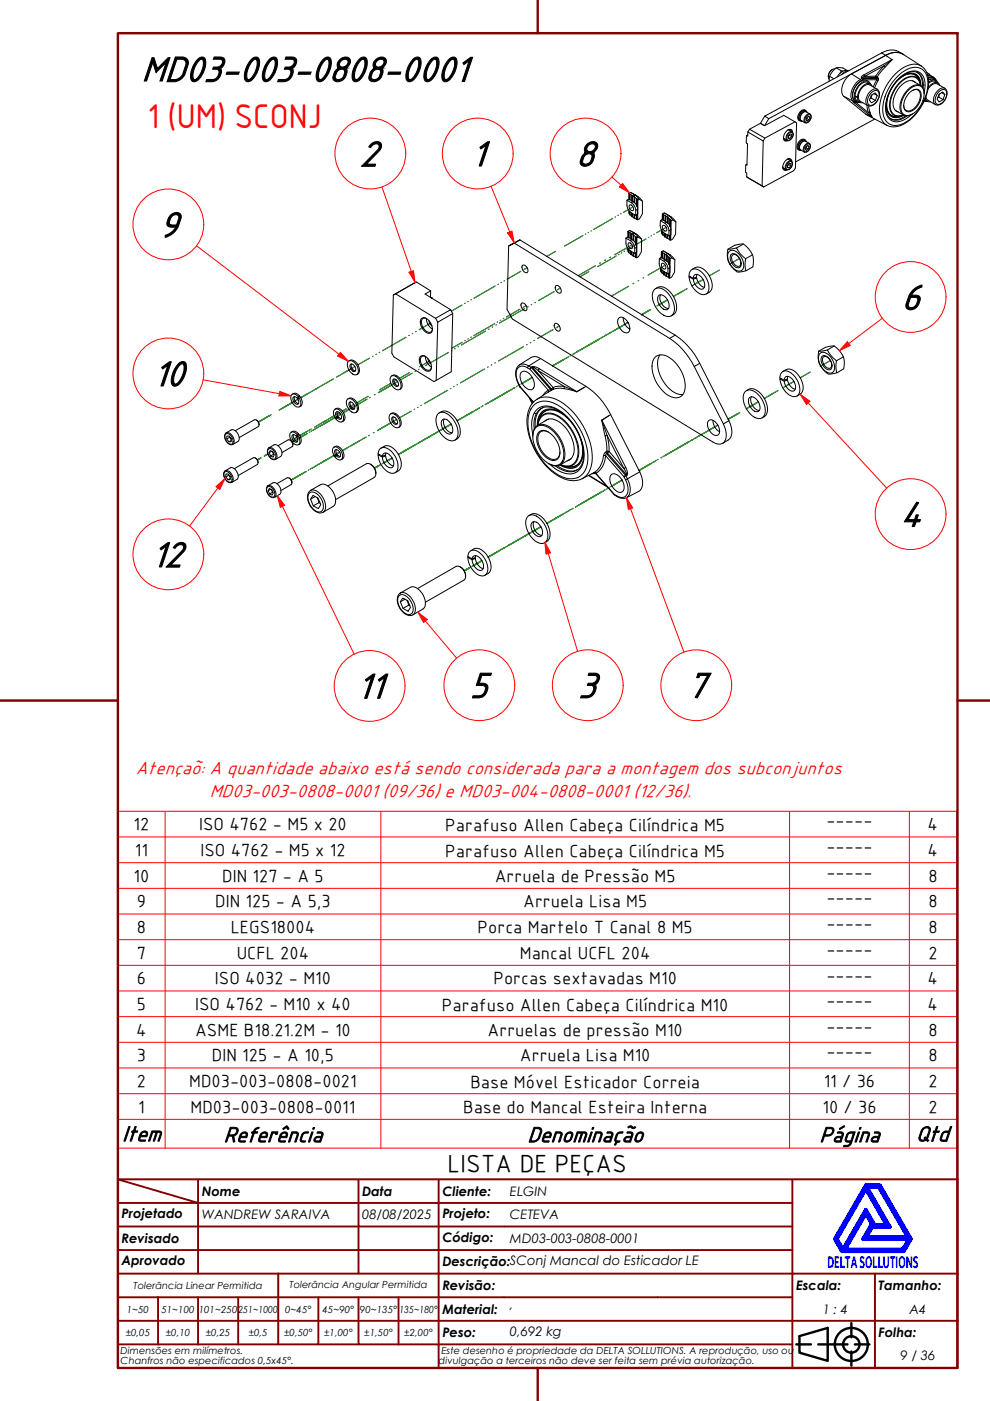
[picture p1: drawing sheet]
<svg xmlns="http://www.w3.org/2000/svg" width="210mm" height="297mm" viewBox="0 0 210 297" stroke-linecap="round" stroke-linejoin="round" font-family="sans-serif">
<defs><g id="words">
<g font-size="8.1">
<text x="30" y="17.2">MD03-003-0808-0001</text>
<text x="76.3" y="35.1">2</text>
<text x="99.9" y="35.1">1</text>
<text x="122.1" y="35.1">8</text>
<text x="33.8" y="50.2">9</text>
<text x="191.2" y="65.6">6</text>
<text x="32.4" y="81.8">10</text>
<text x="190.9" y="111.6">4</text>
<text x="32.1" y="120.1">12</text>
<text x="75.6" y="148">11</text>
<text x="99.5" y="147.9">5</text>
<text x="122.5" y="147.9">3</text>
<text x="145.7" y="147.9">7</text>
</g>
<text font-size="7" fill="#f00" x="31.3" y="27.1">1 (UM) SCONJ</text>
<text font-size="5.4" x="94.9" y="248.5">LISTA DE PEÇAS</text>
<g font-size="4.9">
<text x="25.9" y="241.9">Item</text>
<text x="47.4" y="242.1">Referência</text>
<text x="111.8" y="242.1">Denominação</text>
<text x="173.8" y="242.1">Página</text>
<text x="194.2" y="241.9">Qtd</text>
</g>
<g font-size="4.1" fill="#f00">
<text x="28.8" y="164">Atençaõ: A quantidade abaixo está sendo considerada para a montagem dos subconjuntos</text>
<text x="44.5" y="169">MD03-003-0808-0001 (09/36) e MD03-004-0808-0001 (12/36).</text>
</g>
<g font-size="3.9">
<text x="28.3" y="176">12</text>
<text x="42.2" y="176">ISO 4762 - M5 x 20</text>
<text x="94.4" y="176.2">Parafuso Allen Cabeça Cilíndrica M5</text>
<text x="175.2" y="175.2">-----</text>
<text x="196.7" y="176">4</text>
<text x="28.6" y="181.5">11</text>
<text x="42.5" y="181.5">ISO 4762 - M5 x 12</text>
<text x="94.4" y="181.6">Parafuso Allen Cabeça Cilíndrica M5</text>
<text x="175.2" y="180.7">-----</text>
<text x="196.7" y="181.5">4</text>
<text x="28.3" y="186.9">10</text>
<text x="47.1" y="186.9">DIN 127 - A 5</text>
<text x="104.9" y="187.1">Arruela de Pressão M5</text>
<text x="175.2" y="186.1">-----</text>
<text x="175.2" y="191.5">-----</text>
<text x="196.8" y="186.9">8</text>
<text x="29" y="192.3">9</text>
<text x="29" y="197.8">8</text>
<text x="45.6" y="192.3">DIN 125 - A 5,3</text>
<text x="48.9" y="197.8">LEGS18004</text>
<text x="101.3" y="197.8">Porca Martelo T Canal 8 M5</text>
<text x="110.9" y="192.3">Arruela Lisa M5</text>
<text x="175.2" y="197">-----</text>
<text x="196.8" y="192.3">8</text>
<text x="196.8" y="197.8">8</text>
<text x="29" y="203.2">7</text>
<text x="50.2" y="203.2">UCFL 204</text>
<text x="110.2" y="203.2">Mancal UCFL 204</text>
<text x="175.2" y="202.4">-----</text>
<text x="196.8" y="203.2">2</text>
<text x="29" y="208.7">6</text>
<text x="45.6" y="208.7">ISO 4032 - M10</text>
<text x="104.6" y="208.7">Porcas sextavadas M10</text>
<text x="175.2" y="207.9">-----</text>
<text x="196.7" y="208.7">4</text>
<text x="29" y="214.1">5</text>
<text x="41.4" y="214.1">ISO 4762 - M10 x 40</text>
<text x="93.7" y="214.3">Parafuso Allen Cabeça Cilíndrica M10</text>
<text x="175.2" y="213.3">-----</text>
<text x="196.7" y="214.1">4</text>
<text x="28.9" y="219.6">4</text>
<text x="41.4" y="219.6">ASME B18.21.2M - 10</text>
<text x="103.4" y="219.7">Arruelas de pressão M10</text>
<text x="175.2" y="218.8">-----</text>
<text x="196.8" y="219.6">8</text>
<text x="29" y="225">3</text>
<text x="44.9" y="225">DIN 125 - A 10,5</text>
<text x="110.2" y="225">Arruela Lisa M10</text>
<text x="175.2" y="224.2">-----</text>
<text x="196.8" y="225">8</text>
<text x="29" y="230.4">2</text>
<text x="40.1" y="230.4">MD03-003-0808-0021</text>
<text x="99.7" y="230.6">Base Móvel Esticador Correia</text>
<text x="174.6" y="230.5">11 / 36</text>
<text x="196.8" y="230.4">2</text>
<text x="29.3" y="235.9">1</text>
<text x="40.4" y="235.9">MD03-003-0808-0011</text>
<text x="98.2" y="235.9">Base do Mancal Esteira Interna</text>
<text x="174.4" y="235.9">10 / 36</text>
<text x="196.8" y="235.9">2</text>
</g>
<text font-size="3.9" fill="#00f" x="175.4" y="268.8">DELTASOLLUTIONS</text>
<g font-size="2.8">
<text x="42.8" y="253.5">Nome</text>
<text x="76.8" y="253.5">Data</text>
<text x="93.8" y="253.6">Cliente:</text>
<text x="108.1" y="253.5">ELGIN</text>
<text x="25.8" y="263.6">Revisado</text>
<text x="25.8" y="258.3">Projetado</text>
<text x="42.8" y="258.5">WANDREW SARAIVA</text>
<text x="76.8" y="258.4">08/08/2025</text>
<text x="93.8" y="263.4">Código:</text>
<text x="93.8" y="258.3">Projeto:</text>
<text x="108.1" y="263.5">MD03-003-0808-0001</text>
<text x="108.1" y="258.5">CETEVA</text>
<text x="25.8" y="268.3">Aprovado</text>
<text x="93.8" y="268.3">Descrição:SConj Mancal do Esticador LE</text>
<text x="93.8" y="273.6">Revisão:</text>
<text x="168.8" y="273.5">Escala:</text>
<text x="186.3" y="273.5">Tamanho:</text>
<text x="93.8" y="278.6">Material:</text>
<text x="108.1" y="277.6">,</text>
<text x="174.4" y="278.5">1 : 4</text>
<text x="192.8" y="278.6">A4</text>
<text x="93.8" y="283.5">Peso:</text>
<text x="108.1" y="283.3">0,692 kg</text>
<text x="186.3" y="283.5">Folha:</text>
<text x="190.9" y="288.4">9 / 36</text>
</g>
<g font-size="2.1">
<text x="28.3" y="273.3">Tolerância Linear Permitida</text>
<text x="61.4" y="273.1">Tolerância Angular Permitida</text>
<text x="26.9" y="278.3">1~50</text>
<text x="34.2" y="278.3">51~100</text>
<text x="42.1" y="278.3">101~250</text>
<text x="50.5" y="278.3">251~1000</text>
<text x="60.5" y="278.3">0~45°</text>
<text x="68.4" y="278.3">45~90°</text>
<text x="76.3" y="278.3">90~135°</text>
<text x="84.7" y="278.3">135~180°</text>
<text x="25.6" y="287.1">Dimensões em milímetros.</text>
<text x="26.6" y="283.2">±0,05</text>
<text x="35.2" y="283.2">±0,10</text>
<text x="43.6" y="283.2">±0,25</text>
<text x="52.7" y="283.2">±0,5</text>
<text x="60.2" y="283.2">±0,50°</text>
<text x="68.7" y="283.2">±1,00°</text>
<text x="77.2" y="283.2">±1,50°</text>
<text x="85.7" y="283.2">±2,00°</text>
<text x="93.6" y="287.1">Este desenho é propriedade da DELTA SOLLUTIONS. A reprodução, uso ou</text>
<text x="25.6" y="289.2">Chanfros não especificados 0,5x45°.</text>
<text x="93" y="289.2">divulgação a terceiros não deve ser feita sem prévia autorização.</text>
</g>
</g></defs>
<!-- layer: Visible (ABNT) -->
<g fill="none" stroke="#000" stroke-width=".21">
<path d="M175.9 16.2l.9 .5M176.5 14.7l-.6 .5-.3 1M177 14.6a1.55 1.55 0 0 0-1.2 2.2M177.3 14.4l1.1 .6 .4 .1M178.4 15l-.3 .5M179.7 15a2.76 2.76 0 0 0-2.1-.7 3 3 0 0 0-1.8 2.9M179.7 15a2.05 2.05 0 0 0-2.2 1.3M180 15l-1 .3-.6 .5M182.4 16.9l-1.9-1.2a3.9 3.9 0 0 0-1.8 4.5l.2 .2M182.4 16.9a3.7 3.7 0 0 0-1.7 4.3l.2 .2M182.4 16.9l.2 .3M182.6 17.2l.4-.3h2.9l-.8 1.5"/>
<path d="M182.6 17.2a3.4 3.4 0 0 0-1.6 3.9l.2 .2M182.6 16.5l.2 .1-.4 .3M182.7 16.5l3.2 .1zM182.8 16.6l.2 .3zM183.2 15.9l-.5 .4-.1 .2M183.2 15.9l.1 .3-.7 .3M184.1 17.3a1.76 1.76 0 0 0-2.6 .8 2.74 2.74 0 0 0-.4 3.1l.5 .4M184.3 19.6a1.12 1.12 0 0 1 1.1-.8 1.12 1.12 0 0 1 1.1 .8 2.54 2.54 0 0 1-2.2 2.9 1.4 1.4 0 0 1-.4-2.2zM184.5 17.8a1.65 1.65 0 0 0-2.5 .6l-.6 1.2-.1 .7 .5 .2 .2-.1M184.6 17.8a1.09 1.09 0 0 0-1.9-.3 3.5 3.5 0 0 0-1.4 3.8 .95 .95 0 0 0 1 .4 1.3 1.3 0 0 1-1-1.2M184.7 19.7l.3-.2a.82 .82 0 0 1 1-.3 .82 .82 0 0 1 .4 1 2.23 2.23 0 0 1-2 2.1 1.52 1.52 0 0 1 0-2.3zM184.9 18.3a1.12 1.12 0 0 0-1-.6 1.12 1.12 0 0 0-1 .6l-.8 1-.3 1.2"/>
<path d="M185.3 19.9l.7 .3M185.7 16.2l.1 .3M185.9 16.6h.1M186 18.9l-1.6-.9a2.22 2.22 0 0 0-2.4 2.1v.7l.2 .5 1.8 1.1M186.1 16.4l-.3 .1M186.2 17.1l.1-.4-.2-.3-.2 .2v.3l.3 .2-.8 1.5M186.9 11.2l-24.8 13.4 .9 .6-.9 1.5-.9-.6 .9-1.5M186.9 11.2a3.7 3.7 0 0 1 4.5 .3M186.9 11.2l.9 .5M187.5 13.9l-1.8 2.3M187.5 13.9l-4.2 2.3h2.4M187.7 14.2l-1.7 2.1-.3-.1"/>
<path d="M187.8 11.7l.6-.2a3.2 3.2 0 0 1 3.1 0l3.8 2.5M187.8 11.7l1.3 .9-5.9 3.3M187.8 11.7l-24.8 13.5M189.1 12.6v.1M189.1 12.6l-1.6 1.3M189.1 12.7l-1.4 1.5-.2-.3M190.4 16.9a3.2 3.2 0 0 1 4.1-1 2.69 2.69 0 0 1 .8 2.3M190.7 15.8a4.2 4.2 0 0 1 4.7-1.2 4 4 0 0 1 1.2 4.3 10.2 10.2 0 0 1-5.7 7.5 2.67 2.67 0 0 1-3.7-2.4 10.2 10.2 0 0 1 3.5-8.2zM190.8 16.5a2.57 2.57 0 0 1 3.7-.2l.4 .6M191.7 11.6a3.5 3.5 0 0 0-3.9 .1M192.4 19.4a2.37 2.37 0 0 1 2.9-1 3.1 3.1 0 0 1-.1 3.9 3.7 3.7 0 0 1-3 2.2 1.85 1.85 0 0 1-1.1-2.6l.6-1.6zM192.7 19.8a1.54 1.54 0 0 1 2.4-.4 3.4 3.4 0 0 1-2.7 4.3 1.46 1.46 0 0 1-.7-2.1l.4-.9z"/>
<path d="M193.4 19.2a1.07 1.07 0 0 1 1.3-.1 1.07 1.07 0 0 1 .5 1.2 3.6 3.6 0 0 1-2.5 3.2 1.07 1.07 0 0 1-1.1-1.2M193.5 17.1l1.7 1-.2-.8M194.1 17.5a2.09 2.09 0 0 0-2.9 .5 4.9 4.9 0 0 0-1.6 5.1l.8 .6M194.1 15.7l.8 .9 .3 1.3M194.4 15.3a3 3 0 0 1 1.2 3.2M194.9 16.9a2.1 2.1 0 0 0-3.4-.7 7.5 7.5 0 0 0-3.4 7 1.9 1.9 0 0 0 2.2 1.5M194.9 16.9l.1 .4M195 17.3a1.85 1.85 0 0 0-2.8-.8 6.7 6.7 0 0 0-3.4 7 1.68 1.68 0 0 0 2 1.1M195.2 18.1a1.96 1.96 0 0 0-1.3-1.8 1.96 1.96 0 0 0-2.1 .5 6.8 6.8 0 0 0-3 6.3 1.78 1.78 0 0 0 2.7 1.3M195.3 14a3.9 3.9 0 0 0-4.2 .6 11.2 11.2 0 0 0-4.6 9.3 3.4 3.4 0 0 0 1.6 2.7M195.3 14a5.2 5.2 0 0 1 1.2 6 10.2 10.2 0 0 1-6.1 6.8l-1 .1-1.3-.3M195.7 18.7a2.78 2.78 0 0 0-1.8-3.5 6.4 6.4 0 0 0-5.2 4 5.8 5.8 0 0 0-.3 5.5 2.5 2.5 0 0 0 3.5 .2l.4-.3"/>
<path d="M195.8 18h.1M195.9 19.9a1.6 1.6 0 0 0-.7-1.8 1.6 1.6 0 0 0-1.9 .3 5 5 0 0 0-2.2 5.4 1.61 1.61 0 0 0 2.4 .4M195.9 19.6a3.7 3.7 0 0 0-1.1-4.3 4 4 0 0 0-4.4 1.5 8.2 8.2 0 0 0-2.4 7.5 2.42 2.42 0 0 0 3.7 1.1l1.5-1.1M196.4 15.3l.6 .4M196.6 15.7l.4 .3h-.3M196.8 16.3l1.1 .1h-1.1M196.9 17a1.31 1.31 0 0 1 1.6 .1M196.9 17.4a1.17 1.17 0 0 1 2 .2 1.38 1.38 0 0 0-2 0M197 15.7v.3l.8 .3M197 15.7l.8 .6M197.8 16.3l.2 .1M197.9 16.4l.1 .3v-.3"/>
<path d="M197.9 16.4h.1M198 16.4l.2 .2M198.2 16.6v.3l-.2-.2h-1.2M198.2 16.6l.4 .6M199 19.1a1.04 1.04 0 0 1 1.3-.4 1.04 1.04 0 0 1 .5 1.4 2.4 2.4 0 0 1-2.2 2.2 1.42 1.42 0 0 1-.4-2.2zM199 19.5l.3-.3a.82 .82 0 0 1 1.1-.2 .82 .82 0 0 1 .3 1.1 2.23 2.23 0 0 1-2 2 1.59 1.59 0 0 1 .1-2.3zM199.2 19.9l-.1 .7M199.3 18.1a1.03 1.03 0 0 0-.9-.7 1.03 1.03 0 0 0-1 .5l-.6 .7M199.6 19.6l.7 .5M200.3 18.7l-1.6-.9a1.65 1.65 0 0 0-2 1.1M158.2 34.9l-.1 1.5 .2 .3v.8M158.3 37.5l3.6 2.1"/>
<path d="M158.3 37.5l3.3 1.9M158.4 34.8l-.2 .1M158.5 28.6l-.2 .2-.1 1.4 .3 .3-.1 4.5-.2-.1M158.6 28l3.2 1.9M158.6 28l-.1 .8-.2-.1M161.6 39.4l.3 .2M161.8 29.9l-.2 9.5M162.2 29.3l-.4 .6M166 35.4a.52 .52 0 0 0 .6 .5M166 35.6l.7 .4M166 35.6l.1 .1M166.1 29.2a.5 .5 0 0 0 .7 .5"/>
<path d="M166.1 29.3l.8 .5M166.2 29.4h.1M166.9 33.8l.2-.1a.48 .48 0 0 1 .6 .4M167 34.4a.62 .62 0 0 1 .9-.1 .62 .62 0 0 1 0 .9 .87 .87 0 0 1-1.3 .6l-.1-.6zM167 35.4l.3 .2M167 27.6l.3-.1a.45 .45 0 0 1 .6 .4M167 33.7l.8 .4M167.1 29.2l.4 .2M167.1 28.2a.59 .59 0 0 1 .9-.2 .59 .59 0 0 1 .1 .8 .99 .99 0 0 1-1.4 .8v-.7zM167.1 34.5a.46 .46 0 0 1 .5-.2 .46 .46 0 0 1 .4 .2 1.08 1.08 0 0 1-1.2 1.4l-.1-.7zM167.1 33.7l.1 .1M167.2 27.5l.7 .4"/>
<path d="M167.2 34.8l.5 .3M167.2 34.9l-.2 .3M167.3 28.3l.6-.2a1.06 1.06 0 0 1-.8 1.6l-.3-.4 .1-.6zM167.3 27.5v.1M167.3 34.6l.4 .1v.4l-.4 .5-.3-.1v-.4zM167.4 28.6l.4 .3M167.4 28.7l-.3 .2M167.5 28.4l.3 .1v.4l-.3 .5-.4-.1v-.4zM167.9 34.3v-.3a.66 .66 0 0 0-.6-.4 .66 .66 0 0 0-.6 .4 1.54 1.54 0 0 0-.5 2.1l.7-.1M168.1 28.1a.66 .66 0 0 0-.5-.7 .66 .66 0 0 0-.8 .3 1.62 1.62 0 0 0-.4 2.2l.6-.1M168.6 25.8l-6.4 3.5-3.3-1.9-.3 .6M168.6 25.8l-2.4-1.3-4.1 2.2-.9-.6-2.3 1.3"/>
<path d="M168.6 25.8l.3 .3-.2 9.5-.4 .6-6.4 3.4M169.8 31.9h.1M169.8 31.8h.1M169.9 25.6h.1M169.9 25.6v.1M170 25.7h.1M170.7 29.6a1.35 1.35 0 0 0-1.7 1.8l.4 .4M170.8 30.7a.62 .62 0 0 1 .9-.2 .62 .62 0 0 1 0 1 .89 .89 0 0 1-1.3 .6l-.1-.7zM170.8 23.4a1.11 1.11 0 0 0-1.6 .9v.9l.4 .4M170.8 29.9a1.12 1.12 0 0 0-1.5 .9l-.1 .6 .5 .4M170.9 29.9a.72 .72 0 0 0-1.3 .2l-.4 .9a.61 .61 0 0 0 .5 .9M170.9 31.1l.4-.3 .2 .3-.1 .5-.4 .3-.3-.3z"/>
<path d="M170.9 31.4l.5 .2M170.9 31.4h-.1M170.9 24.4a.59 .59 0 0 1 .9-.2 .59 .59 0 0 1 .1 .9 .99 .99 0 0 1-1.4 .8v-.7zM170.9 30.7a.46 .46 0 0 1 .5-.2 .46 .46 0 0 1 .4 .3 1.2 1.2 0 0 1-1.1 1.4l-.2-.3v-.4zM171 31.1l-.1 .3M171 23.7a1.07 1.07 0 0 0-1.6 .9v.6l.4 .4M171 23.7a.71 .71 0 0 0-.7-.3 .71 .71 0 0 0-.5 .5l-.5 .9a.61 .61 0 0 0 .6 .9M171 30.1a.66 .66 0 0 0-1.1 .2l-.4 .8a.62 .62 0 0 0 .3 .8v-.1M171 24.9l.5-.3 .2 .3-.2 .5-.4 .3-.2-.3zM171.1 25.2l.4 .2M171.1 25.2h-.2M171.1 24.5l.6-.2a1.08 1.08 0 0 1-.8 1.7 .94 .94 0 0 1 .2-1.5z"/>
<path d="M171.2 24.8l-.1 .4M171.2 23.8a.67 .67 0 0 0-1.2 .3l-.4 .8a.58 .58 0 0 0 .3 .8M171.2 30.9l.3 .2M171.4 24.7l.3 .2M171.6 30.4l-.8-.5a1.23 1.23 0 0 0-1.1 1.9l.8 .4M171.7 24.2l-.8-.5a1.23 1.23 0 0 0-1 1.9l.8 .4M178.9 20.4l4.7 3.8M178.9 20.4l2 1M180.9 21.4l.2 .2h-.1M180.9 21.6h.2M181 21.6l-.2-.1 .3 .3M181 21.6h.1"/>
<path d="M181.1 21.6l.3-.1-.2 .2M181.1 21.6h.1M181.1 21.6l.1 .1M181.1 21.8l3.9 3.1-1.4-.7M181.2 21.3l-.3 .1M181.2 21.3l.3 .2M181.4 21.7h.1M181.4 21.7l-.3 .1M181.4 21.7l2.7 2.2-.3-1.6M181.4 20.4l-.1 .1 .5 .2 .2-.1M181.8 21.7h-.6M181.8 20.7a.93 .93 0 0 0 1.1 1.1"/>
<path d="M181.9 21.7h-.5M183.6 24.2l4.5 2.4M184.2 22.5l.2 1.3-.3 .1 .9 1-.6-1.1M184.5 20.9l.2-.1 .9 .5M184.7 20.2l.8-.5 .5 .5-.4 1.1-.8 .5-.5-.5zM184.9 20.1l-.2 .7M185 24.9h.1M185.5 25.2l-16.8 9.1M188 21.4a2.56 2.56 0 0 0 1.6 3.3h.7M188.1 20.8a3.5 3.5 0 0 0 .8 3.9 2.56 2.56 0 0 0 2.7-.3M188.2 20.5h.1M188.7 25.1h.1"/>
<path d="M189.8 23.4l1.8 1-.8 .2M190.8 24.6l-.5 .1M191.4 24.5l-1.3 .4-1.1-.2M192 24.6l-.5 .3a2.85 2.85 0 0 1-2.8 .2M195.9 21.5h.2M196 21.4l.6 .1M196.1 21.2l.5 .3M196.2 20.9a.85 .85 0 0 0 1.1 .7M196.3 20.5l.3 .6 1.7 1.1M198.8 20.7l.3-.1 .8 .5M199.1 20l.8-.5 .4 .6-.4 1-.8 .5-.4-.5zM88.3 59.8l3 1.9"/>
<path d="M107.8 52.2l-.3 13.4 1.1 2 42.6 26.2a1.66 1.66 0 0 0 1.9 .2 1.66 1.66 0 0 0 .9-1.7l-.2-1.2-.4-1.2M109.1 51.5l32.9 20.2M110.2 50.9l-2.4 1.3 2.4-1.3 33 20.2M110.8 56.2a1 1 0 0 1 1 .6 1 1 0 0 1-.1 1 1.1 1.1 0 0 1-.9-1.6zM132.7 50.5a2.64 2.64 0 0 0 1.9 3.2l.4-.2v-3.1v4.3M132.9 42.4a2.64 2.64 0 0 0 1.9 3.3l.4-.3v-3v4.2M133.1 52.7l.1 .7M133.1 49.1l.4-.2 1 .5-.5 .2M133.2 49.2v1.2l.6 .2M133.2 50.3l-.5 .2M133.2 52.8v.7l.2 .1M133.3 51.5a.76 .76 0 0 1 .7 .4 .76 .76 0 0 1-.1 .8l-.6-.3-.1-.5z"/>
<path d="M133.3 49.2v1.2M133.3 52.9v.7M133.3 44.6l.2 .8M133.3 41l.4-.2 1 .5-.4 .3M133.4 53.6l.3 .3M133.4 53v.6M133.4 49.2l-.3-.1v1.2M133.5 41.2v1.1l.5 .3M133.5 42.3l-.6 .1M133.5 41.1l-.2-.1v1.2M133.5 44.8v.7h.1M133.5 41.1l.1 .1"/>
<path d="M133.5 43.5a.75 .75 0 0 1 .7 .4 .75 .75 0 0 1-.1 .8l-.5-.3-.2-.6zM133.5 48.9l1.6 .8-.6-.3 .8 .9M133.5 41.2v1.2M133.5 44.8v.7M133.6 45.5l.3 .4M133.6 44.9v.6M133.6 51l.8 .9 .2 .7M133.7 40.8l1.6 .9-.6-.4 .8 .9M133.7 53.2v.8h.2M133.8 49.5v1.2l.2 .1-.4 .2-.9-.5M133.8 49.5v1.2M133.8 53.2v.8"/>
<path d="M133.9 43l.7 .9 .2 .7M133.9 49.5l-.5-.3v1.2M133.9 53.3v.7l.3 .2M133.9 45.2v.7l.2 .1M134 41.5v1.1l.3 .1-.4 .3-1-.6M134 41.5v1.1M134 45.2v.7M134 49.6l-.1-.1v1.2M134 49.6l.7 .6 .1 1.5M134 50.8l.2 .1M134.1 41.5l-.5-.3v1.2M134.1 45.3v.7l.4 .2"/>
<path d="M134.2 53.5v.8h.2M134.2 49.8l.1 1.2M134.3 41.6l-.2-.1v1.1M134.3 41.6l.6 .5 .1 1.6M134.3 42.7l.2 .2M134.3 49.8l.1 1.2v-1.2M134.4 53.6v.7l.3 .2M134.4 51l.3 .5M134.5 46.2l.1 .1M134.5 45.5v.8M134.6 45.6v.7l.3 .2M134.6 41.8l-.1 1.2"/>
<path d="M134.6 43l.3 .5M134.7 50.2l.4-.1 .2 .2-.3 .1-.1-.1v1.5M134.7 53.6l.1 1M134.8 50.3l.1 1.5M134.9 53.6v1l-.1-1M134.9 51.8l.1 .6-.4 .2v1.1M134.9 42.2l.5-.1 .1 .1-.3 .2M134.9 45.6v.9M134.9 46.5h.1M135 42.2l.1 1.6M135.1 45.5v1l-.1-.9M135.1 43.8l.1 .6-.4 .2v1.1"/>
<path d="M135.1 49.7l.9 1M135.1 42.3h.1M135.2 42.4l-.1-.1v1.5M135.3 41.7l.9 1M135.3 50.3l.7 .4v2.7l-.6 1-.4 .3-.1-.1M135.3 50.3l-.3 .1M135.5 42.2l.7 .5v2.6l-.6 1.1-.4 .2-.1-.1M135.5 42.2l-.3 .2M139.8 54.8a2.66 2.66 0 0 0 1.8 3.3l.4-.3v-1M139.8 54.8l.4-.2 .9 .5-.4 .3zM140 46.8a2.63 2.63 0 0 0 1.8 3.2l.4-.2v-1.1M140 46.8l.4-.3 1 .6-.5 .2z"/>
<path d="M140.1 56.9v.7v-.6M140.1 57.6l.2 .1v-.6v.7M140.2 53.4v1.2M140.3 57.7v.1M140.3 55.9a.76 .76 0 0 1 .7 .3 .76 .76 0 0 1 .1 .8 .81 .81 0 0 1-.8-1.1zM140.3 57.2l.1 .7M140.3 48.9v.6zM140.3 49.5l.2 .2v-.6v.6M140.4 53.5l-.2-.1 .4-.2 1 .5-.4 .3M140.4 53.5v.1M140.4 57.9l.5 .4M140.4 57.3v.6"/>
<path d="M140.4 45.4v1.1M140.5 49.7v.1M140.5 54.7v-1.1l.4 .2-.1 1.1M140.5 53.6l-.1 1.1v-1.2l-.1 1.1M140.5 47.8a.76 .76 0 0 1 .7 .4 .76 .76 0 0 1 .1 .8 .81 .81 0 0 1-.8-1.2zM140.5 49.1l.1 .7M140.5 46.6l.1-1.1-.1 1.2M140.6 45.5l-.2-.1 .4-.3 1 .6-.4 .2M140.6 45.5h.1M140.6 49.8l.5 .4M140.6 53.2l1.6 .9-.6-.4 .8 1M140.6 49.2v.6"/>
<path d="M140.7 46.7v-1.2l.4 .2-.1 1.2M140.7 45.5l-.1 1.2M140.7 58.2l.1-.7-.1 .8M140.7 55.4l.8 .9 .1 .7M140.8 57.6v.7M140.8 45.1l1.6 1-.6-.4 .8 .9M140.8 55l.1-1.1v1.1M140.9 53.8l.1 .1M140.9 57.6v.7l.3 .2v-.7v.8M140.9 50.2l.1-.7-.1 .7M140.9 47.3l.8 .9 .1 .7M141 49.5v.7"/>
<path d="M141.1 45.7l.1 .1M141.1 45.8l-.1 1.2M141.1 49.6v.6l.3 .3 .1-.7-.1 .7M141.1 45.8v1.2M141.2 54l-.2-.1-.1 1.1M141.2 54l.2 .1-.1 1.2-.2-.2M141.2 58.5l.2 .1M141.3 57.9v.7M141.3 55.3l.1-1.1 .1 1.2M141.3 55.3l.1 .1M141.4 54.1l.4 .4M141.4 45.9l-.2-.1v1.2"/>
<path d="M141.4 45.9l.2 .2-.1 1.1-.1-.1M141.4 57.9v.7l.3 .2 .1-.8-.1 .9 .1-.9M141.4 50.5l.2 .1M141.5 55.4l.3 .5M141.5 54.2v1.2M141.5 49.8v.8M141.5 47.3h.1M141.6 46.1l.4 .4M141.6 46.1l-.1 1.1M141.6 49.9v.7l.3 .2 .1-.9-.1 .9 .1-.9M141.6 46.2v1.1M141.6 47.3l.4 .5"/>
<path d="M141.7 46.2l-.1 1.1M141.7 58.8l.2 .1M141.8 56v.1M141.8 54.5l.2 .2M141.8 54.6v1.3M141.8 54.5v1.4M141.9 54.7v1.5M141.9 56.2l.1-1.5 .1 .1-.1 4.2-.1-.1v-1M141.9 56.2l.1 .6M141.9 50.8h.2M142 47.9v.1M142 56.8l-.4 .2v1.1"/>
<path d="M142 46.5l.2 .1M142 46.6v1.2M142 46.5v1.3M142.1 46.6v1.5M142.1 48.1l.1-1.5 .1 .2-.1 4.1-.1-.1v-.9M142.1 48.1l.1 .6M142.2 54.1l.9 1M142.2 48.7l-.4 .2v1.1M142.4 46.1l.9 .9M142.4 54.7l.7 .4-.1 2.6-.6 1.1-.4 .2M142.4 54.7l-.3 .1M142.6 46.6l.7 .4-.1 2.7-.6 1-.4 .2"/>
<path d="M142.6 46.6l-.3 .2M146.3 58.6l-.2 .1 .9 .5M146.7 57.1a2.03 2.03 0 0 1 3.2 .6 3.5 3.5 0 0 1 .8 4l-1 .6M147 59a.76 .76 0 0 1 .4-.8 .76 .76 0 0 1 .9 .2 2.21 2.21 0 0 1 .9 2.8 1.28 1.28 0 0 1-1.8-.8l-.4-1.2M147.4 58.8l.3 .2-.7 .2M147.7 59l.5 1.1 .5 .6 .7 .2M147.8 58.2l-.1 .5-.7 .3-.9-.5a1.33 1.33 0 0 1 .7-1.4 1.33 1.33 0 0 1 1.6 .3 4.3 4.3 0 0 1 1.8 4.4 1.29 1.29 0 0 1-2.1 .3l-1.2-1.2-.6-1.1-.2-1.1M154.3 52.8a5.5 5.5 0 0 1 2.6-1 1.21 1.21 0 0 1 1.4 .5 4 4 0 0 1 1.3 4.3l-1.4 .8M154.3 52.8l1.9-.2 .8 1.2 1.1 1-.1 1.4 .2 1.2-.4 .1a1.92 1.92 0 0 1-2.6-.9 4 4 0 0 1-.9-3.8zM154.7 53.2a1.73 1.73 0 0 1 2.2 .9l.5 1a1.58 1.58 0 0 1-.6 2.4 3.2 3.2 0 0 1-2.3-4zM155 53.9a1.65 1.65 0 0 1 2.1 1.6 .85 .85 0 0 1-.3 1.2 .85 .85 0 0 1-1.2-.3l-.5-.7a1.6 1.6 0 0 1-.1-1.8zM155.3 54a1.58 1.58 0 0 1 1.7 2.1 .75 .75 0 0 1-.7 .4 .75 .75 0 0 1-.7-.5l-.2-.4a1.37 1.37 0 0 1-.1-1.6z"/>
<path d="M157.6 51.7l-1.4 .9M159.5 54l-1.4 .8M73.9 76.6a1.22 1.22 0 0 1 1.7 .8l.2 .4a1.11 1.11 0 0 1-.4 1.7 2.14 2.14 0 0 1-1.5-2.9zM74 76.5a1.51 1.51 0 0 1 2.1 1.3l.1 .4a1.01 1.01 0 0 1-.6 1.2M74.3 77.2a.97 .97 0 0 1 .9 .5 .97 .97 0 0 1 0 1 1.08 1.08 0 0 1-.9-1.5zM74.5 77.2v.7l.4 .6 .5 .1M83 79.7a1.66 1.66 0 0 1 1.9 1.5 .88 .88 0 0 1 .1 1 .88 .88 0 0 1-1 .4 2.29 2.29 0 0 1-1.2-2.7zM83 79.7a1.51 1.51 0 0 1 2.1 1.2l.1 .4a1.01 1.01 0 0 1-.5 1.3M83.4 62.6l4.9-2.8-4.4 2.5 8.5 5.2M83.4 62.6l-.3 12.3 .4 .8 8.5 5.2 .5-.2M83.9 62.3l-.5 .3M89.1 75.6a1.17 1.17 0 0 1 1.8 .6l.4 .8a1.4 1.4 0 0 1-.2 1.7 2.15 2.15 0 0 1-2.2-2.4z"/>
<path d="M89.3 67.6a1.17 1.17 0 0 1 1.8 .5l.4 .9a1.1 1.1 0 0 1-.5 1.7 2.36 2.36 0 0 1-1.7-3.1zM90.2 75.6l.2 1.1 .5 .7 .6 .4M90.3 75.6a.74 .74 0 0 0-.9 0 .74 .74 0 0 0-.3 .9 2.04 2.04 0 0 0 2 2l.2-.2 .2-.5M90.4 67.5l.3 1.1 .4 .7 .6 .5M90.5 67.5a.74 .74 0 0 0-.9 .1 .74 .74 0 0 0-.3 .8 2.04 2.04 0 0 0 2 2l.2-.1 .2-.6M90.7 76l.1 .5 .6 .6M90.9 68l.2 .5 .5 .6M91.3 63v-1.3l-1.2 .6 5.4 3.4M91.5 63.1l.1 .1-.3-.2 .2 .2M91.6 63.2v.1M92.4 67.5l3.1-1.8 .5 .8-3.2 1.8M92.4 67.5l.4 .8"/>
<path d="M92.8 68.3l-.3 12.4M96 66.5l-.3 12.3-3.2 1.9M110.1 77.4a1.83 1.83 0 0 1 2 .2M110.1 77.4a2.76 2.76 0 0 0-.5 3.4l.3 .6M110.6 64.3a1 1 0 0 1 1 .5 1 1 0 0 1-.1 1.1 1.1 1.1 0 0 1-.9-1.6zM110.6 78.9a1.57 1.57 0 0 1 2 .8l.5 .9a1.3 1.3 0 0 1-.7 2 2.97 2.97 0 0 1-2-3.5zM111.8 78l.6 .3 3.8 4.4-1.2 1.2M111.8 78a1.5 1.5 0 0 0-1.8-.1 1.5 1.5 0 0 0-.6 1.7l.6 1.8M112.1 77.6l.5 .3 .2-.1M112.1 77.6l-.3 .4M112.5 78h.2l-.3 .3zM112.7 78l.2-.1 4 4.6-.2 .1z"/>
<path d="M112.8 77.8h.6l.9 .4M112.8 77.8l1.3 .8 .2-.4M113.2 77.9h.1M114.3 78.2l8 4.8 1.5-.8M114.6 76a1.95 1.95 0 0 0-2-.2l-2.5 1.6M114.6 76l9.6 5.9M114.6 76l-2.5 1.6M117.7 68.6a1.01 1.01 0 0 1 .9 .5 1.01 1.01 0 0 1-.1 1.1 1.12 1.12 0 0 1-.8-1.6zM117.9 60.5a1.01 1.01 0 0 1 .9 .6 1.01 1.01 0 0 1-.1 1.1 1.1 1.1 0 0 1-.8-1.7zM131.1 67.5a1.17 1.17 0 0 1 1.8 .5l.5 .9a1.4 1.4 0 0 1-.3 1.6 2.15 2.15 0 0 1-2.1-2.4zM132.1 67.4l.3 1.2 .5 .7 .6 .5M138.6 61.5a1.66 1.66 0 0 1 2.4 .1 4.8 4.8 0 0 1 1.9 4.7 1.36 1.36 0 0 1-2.2 .6 4.8 4.8 0 0 1-2.2-5z"/>
<path d="M139 61.2a2.06 2.06 0 0 1 3 .6 4.5 4.5 0 0 1 1.3 4.3l-.2 .4-.8 .5M139 75.6a2.72 2.72 0 0 1 3.6 .7 7.3 7.3 0 0 1 2.6 6.6 2.06 2.06 0 0 1-3.4 1 7.2 7.2 0 0 1-3.3-7.4zM139.6 62.7a1.22 1.22 0 0 1 1.8 .7l.2 .4a1.24 1.24 0 0 1-.3 1.9 2.24 2.24 0 0 1-1.7-3zM139.9 75.2a5.3 5.3 0 0 0 .8 5.7 5 5 0 0 0 4.1 2.8M140 62.5a2.32 2.32 0 0 0 1.7 2.9M142 71.7a15.4 15.4 0 0 1 5.2 6M143.2 71.1a15.1 15.1 0 0 1 5.2 5.9M143.2 71.1l-1.2 .6M147.2 77.7l6.2 12.2M148.4 77l-1.2 .7M148.4 77l6.1 12.2M166 78.8a2.01 2.01 0 0 1 3.1 .5 3.5 3.5 0 0 1 .8 4l-.9 .7"/>
<path d="M167 79.8l-.1 .6-.7 .2-.8-.5a1.33 1.33 0 0 1 .7-1.4 1.33 1.33 0 0 1 1.6 .3 4.3 4.3 0 0 1 1.7 4.4 1.29 1.29 0 0 1-2 .4l-.9-.8-.7-1-.4-1.7M173.6 74.5a5.1 5.1 0 0 1 2.5-1.1 1.2 1.2 0 0 1 1.4 .5 4 4 0 0 1 1.4 4.3l-1.5 .8M173.6 74.5l1.8-.3 .8 1.2 1.2 1.1-.2 1.4 .2 1.1-.3 .1a1.9 1.9 0 0 1-2.6-.8 4 4 0 0 1-.9-3.8zM174 74.8a1.79 1.79 0 0 1 2.1 .9l.6 1a1.78 1.78 0 0 1-.3 2.3 2.6 2.6 0 0 1-2.7-2.1 1.89 1.89 0 0 1 .3-2.1zM174.3 75.5a1.31 1.31 0 0 1 1.7 .8l.2 .4a1.11 1.11 0 0 1-.4 1.7 2.14 2.14 0 0 1-1.5-2.9zM174.6 75.7a1.63 1.63 0 0 1 1.7 2 .76 .76 0 0 1-.7 .4 .76 .76 0 0 1-.7-.5l-.2-.4a1.41 1.41 0 0 1-.1-1.5zM176.9 73.3l-1.5 .9M178.8 75.7l-1.4 .8M47.6 99.9a.98 .98 0 0 1 1.5 .6l.3 .7a.79 .79 0 0 1-.3 1.1 .79 .79 0 0 1-1.1-.4 1.67 1.67 0 0 1-.4-2zM47.8 99.8l1-.6a1.64 1.64 0 0 1 1.4 2.4l-1 .7M47.8 91.9a.98 .98 0 0 1 1.5 .5l.3 .7a.79 .79 0 0 1-.3 1.1 .79 .79 0 0 1-1.1-.3 1.67 1.67 0 0 1-.4-2zM47.9 92a1.07 1.07 0 0 1 1.4 .9 .69 .69 0 0 1 .1 .9 .69 .69 0 0 1-.9 .3l-.7-.9a1.08 1.08 0 0 1 .1-1.2z"/>
<path d="M48 91.8l1-.6a1.64 1.64 0 0 1 1.4 2.4l-1 .6M48.1 92.5l.5-.1 .4 .6v.6l-.5 .1-.4-.6zM48.7 92.7l.3 .4M48.7 92.6l-.6 .5M49 93.4l-.5 .3M49.7 99.4l4-2.3a.96 .96 0 0 1 .8 1.4l-4 2.3M49.9 91.3l4-2.3a.96 .96 0 0 1 .9 1.5l-4.1 2.3M54.1 97.1l.5 .4 .1 .6M54.3 89.1l.5 .4 .1 .6M56.9 95.1a.98 .98 0 0 1 1.4 .5l.2 .3a.91 .91 0 0 1-.4 1.6 1.79 1.79 0 0 1-1.2-2.4zM56.9 95.2a1.07 1.07 0 0 1 1.4 .9 .69 .69 0 0 1 .2 .9 .69 .69 0 0 1-.9 .2l-.5-.5a1.35 1.35 0 0 1-.2-1.5zM57 94.9l1.1-.6a1.64 1.64 0 0 1 1.4 2.5l-1.1 .6"/>
<path d="M57.3 95.5l.5 .3 .3 .7-.2 .4-.5-.2-.3-.7zM57.6 95.7l-.5 .3M57.7 95.7l.3 .6M58.1 96.4l-.7 .3M58.9 94.5l2.2-1.2a.96 .96 0 0 1 .8 1.4l-2.1 1.3M61.5 93.3l.5 .4 .1 .6M61.7 91.6a.96 .96 0 0 1 1.5 .3l-.4 .6-.7-.4a.97 .97 0 0 0 0 1.1 .97 .97 0 0 0 .9 .5 .98 .98 0 0 0-.1-1.1M62 83.6a.96 .96 0 0 1 1.4 .2l-.4 .6a.54 .54 0 0 0-.8-.2 1.04 1.04 0 0 0 1 1.4 .98 .98 0 0 0-.1-1M62.2 92.1l.1 .8 .3 .5 .5 .2M62.4 84.1v.5l.2 .5 .7 .5M63.1 92.2a.84 .84 0 0 0-.8-.6 .84 .84 0 0 0-.9 .5l.1 .7 .4 .8M63.2 92.3l.3 .8a.8 .8 0 0 1-.1 1.1 .8 .8 0 0 1-1.2-.2l-.3-.3"/>
<path d="M63.3 84.1a.88 .88 0 0 0-.7-.6 .88 .88 0 0 0-.9 .4 2.11 2.11 0 0 0 1.5 2.4 .99 .99 0 0 0 .4-1.6l-.2-.4M63.3 92l-.4 .6zM63.3 92l.4 .7a1.06 1.06 0 0 1-.4 1.6M63.5 83.9l-.4 .7zM63.5 83.9l.4 .7a1.06 1.06 0 0 1-.4 1.6M70.8 94.8a1.12 1.12 0 0 1 1.7 .5l.2 .4a1.11 1.11 0 0 1-.4 1.8M70.9 96.7l-.2-.4a.95 .95 0 0 1 .4-1.6 1.98 1.98 0 0 1 1.3 2.7 1.01 1.01 0 0 1-1.4-.5 .78 .78 0 0 1 1.1-.1M71 86.8a1.12 1.12 0 0 1 1.7 .5l.2 .4a1.11 1.11 0 0 1-.4 1.7M71.1 88.7l-.2-.4a.95 .95 0 0 1 .5-1.6 2.02 2.02 0 0 1 1.2 2.7 1.01 1.01 0 0 1-1.4-.6 .78 .78 0 0 1 1.1 0M71.2 96.5a.77 .77 0 0 1 0-1.2 1.01 1.01 0 0 1 .7 1.7l-.7-.4M71.3 95.3v.7l.3 .5M71.4 88.4a.73 .73 0 0 1 .1-1.1 1.04 1.04 0 0 1 .7 1.6l-.7-.4"/>
<path d="M71.5 96.6l.1-.1h-.4l-.3 .2h.2M71.5 87.3v.7l.3 .4M71.7 88.5l.1-.1h-.4l-.3 .3h.2M73.6 84.7a1.22 1.22 0 0 1 1.8 .7l.2 .4a1.11 1.11 0 0 1-.4 1.7 2.14 2.14 0 0 1-1.6-2.8zM73.8 84.6a1.51 1.51 0 0 1 2.1 1.2l.1 .4a1.01 1.01 0 0 1-.6 1.3M74.1 85.3a.97 .97 0 0 1 .9 .4 .97 .97 0 0 1 0 1.1 1.08 1.08 0 0 1-.9-1.5zM74.3 85.2v.8l.4 .5 .4 .2M78.5 98.4a2.14 2.14 0 0 1 1.2 2.1M80.4 96.4h-.2l.9 .5M80.8 95a2.03 2.03 0 0 1 3.1 .6 3.6 3.6 0 0 1 .9 4l-1 .6M81.1 96.7a.78 .78 0 0 1 .5-.7 .78 .78 0 0 1 .9 .3 2.04 2.04 0 0 1 .7 2.8 1.93 1.93 0 0 1-2.1-2.2M81.5 96.5l.3 .2-.7 .2"/>
<path d="M81.8 96.7l.4 1.2a1.82 1.82 0 0 0 1.2 .9M81.8 96l-.1 .5-.6 .2-.9-.5a1.35 1.35 0 0 1 .9-1.3 1.35 1.35 0 0 1 1.5 .5 4.2 4.2 0 0 1 1.6 4.4 1.35 1.35 0 0 1-2.1 .1l-1.2-1.3-.6-1.1-.1-1.1M82.8 87.7a1.96 1.96 0 0 1 2 2.3 .75 .75 0 0 1-.5 .7 .75 .75 0 0 1-.8-.3 1.95 1.95 0 0 1-.7-2.7zM82.8 87.7a1.51 1.51 0 0 1 2.1 1.3l.1 .4a1.05 1.05 0 0 1-.5 1.2M83.1 88.5a.94 .94 0 0 1 1 .4 .94 .94 0 0 1 .1 1 1.03 1.03 0 0 1-1.1-1.4zM83.3 80.5a.93 .93 0 0 1 1 .3 .93 .93 0 0 1 0 1.1 1.02 1.02 0 0 1-1-1.4zM83.4 88.4v.8l.4 .5 .4 .2M83.6 80.3v.8l.4 .5 .4 .2M93 87.6a2.14 2.14 0 0 1 2.6 .8 4.2 4.2 0 0 1 1.2 4.6 1.61 1.61 0 0 1-2.4-.1 4.9 4.9 0 0 1-1.8-4.7zM93.1 87.6a1.89 1.89 0 0 1 2.6 .2 4.7 4.7 0 0 1 1.7 4.7l-.5 .6-.5 .2M93.9 88.9a1.96 1.96 0 0 1 2.1 2.3 .77 .77 0 0 1-.4 .8 .77 .77 0 0 1-.9-.2 2.15 2.15 0 0 1-.8-2.9zM94.2 88.8a2.32 2.32 0 0 0 1.7 3"/>
<path d="M109.9 81.4h.1M109.9 81.4l.4 .6M110 81.4l.3 .6M110.2 82l.1 .1M110.3 82.1l2.8 3.2M110.3 82v.1M110.3 82l2.8 3.2M112.2 84.3l.6 1.2M112.4 84.5l.5 1M113 92.5a2.14 2.14 0 0 1 1-2.3 2.14 2.14 0 0 1 2.6 .3 7.2 7.2 0 0 1 3.1 6.8 2.02 2.02 0 0 1-3.4 1M113 92.1a5.5 5.5 0 0 1 .9-5.4 3.9 3.9 0 0 1 4.9 .5 12.1 12.1 0 0 1 5 10.3 3.2 3.2 0 0 1-4.8 2.6l-1.2-.7-1.2-.9M113.3 87.6l.4 .1"/>
<path d="M113.4 85.7a4.6 4.6 0 0 1 5.5 .6 13.6 13.6 0 0 1 5.6 12.1 3.5 3.5 0 0 1-5.2 2.7 13.4 13.4 0 0 1-7.2-13 4.2 4.2 0 0 1 1.3-2.4zM113.6 90.7a2.15 2.15 0 0 1 2.8 0 7 7 0 0 1 3 6.7 1.99 1.99 0 0 1-3.3 .8 7 7 0 0 1-3-6.7zM113.7 87.7a2.78 2.78 0 0 1 4-1 11.4 11.4 0 0 1 5.9 10.9 2.83 2.83 0 0 1-4.1 2.2l-1.7-1M113.7 87.7a5.3 5.3 0 0 0-.4 3.3M113.8 84.7a5.1 5.1 0 0 1 5.6 .8 15 15 0 0 1 6.1 12.5 4.2 4.2 0 0 1-2.1 3.5M113.8 84.7a6 6 0 0 0-1.9 6.3 14.4 14.4 0 0 0 7.8 10.5 4.6 4.6 0 0 0 3.7 0M114 90.1a2.45 2.45 0 0 1 3.9-2 9 9 0 0 1 4.5 8.8 2.35 2.35 0 0 1-3.5 1.6M114.2 91.7a1.63 1.63 0 0 1 2.3 .1 4.7 4.7 0 0 1 2 5.2 1.49 1.49 0 0 1-2.3 .3 5.1 5.1 0 0 1-2.3-5.2zM114.2 89.1a2.49 2.49 0 0 1 3.8-1.1 9.3 9.3 0 0 1 4.6 8.8 2.33 2.33 0 0 1-2.8 2.1M114.4 88.5a2.59 2.59 0 0 1 3.9-1.2 10 10 0 0 1 5.2 9 2.61 2.61 0 0 1-3.1 2.7M114.4 88.5l-.2 .6M115 86.5a4 4 0 0 0-1.5 4.1"/>
<path d="M115 86.5h.1M115.4 87a3.3 3.3 0 0 0-1.4 2.9M115.5 89.3a2.22 2.22 0 0 1 2.8 0 7.1 7.1 0 0 1 3.3 7.1 1.73 1.73 0 0 1-1.3 1.3M116.2 83.1l-2.4 1.6M116.2 82.7l.5-.1 .3 .1-.8 .4zM116.3 88.8l-2.3 1.4 .2-1.1M116.3 91.6a1.43 1.43 0 0 0-1.6-.1 1.43 1.43 0 0 0-.7 1.5 4.8 4.8 0 0 0 3.2 4.4 1.38 1.38 0 0 0 1.5-1.6M116.9 82.5l.3 .1-.2 .1M117.3 82.2l-.4 .3M117.3 82.2l-.1 .4a4.2 4.2 0 0 1 2.3-.2M118.2 98.8a4.2 4.2 0 0 0 4.4 .7h-.1M119.1 98.7a3.4 3.4 0 0 0 3.2 .2"/>
<path d="M119.6 81.9a4.1 4.1 0 0 0-2.3 .3M119.6 81.9l-5.5-3.3 3.2 3.6M119.6 81.9l2.7 1.1M119.6 81.9l-.1 .5 2.8 .7M119.7 88a3.9 3.9 0 0 0-4.1-.9l-.7 .6-.5 .8M119.8 98.9l.6 .1M120.3 88.6a4.5 4.5 0 0 0-4.9-1.6 3.4 3.4 0 0 0-1.5 3.2M121.1 97.2l-2.3 1.4 1 .3M122.3 83v.1M123.4 93.9a4.6 4.6 0 0 1-1.1 5 3.5 3.5 0 0 1-3.6-.3M123.5 94.7a3.5 3.5 0 0 1-1.7 4.2l-1.4 .1M123.8 82.2l-1.5 .9"/>
<path d="M124.2 81.9a14.8 14.8 0 0 1 5.3 6M124.2 81.9l-.4 .3M127.6 89.1l.7 3.3h.4M127.6 89.1h.1M127.6 89.1l1.1 3.3M128.3 92.4l.3 1.7 .1 1.6h.4M128.4 96.6a4.6 4.6 0 0 1-2.1 3.8l3.9 4.4 .5 .3M128.4 96.6h-.4a4.5 4.5 0 0 1-2 3.6l.3 .2-.1-.1M128.4 96.6l3.9 4.5M128.6 96.2l.2-.2 4 4.7-.2 .1zM128.6 96.2l-.2 .4M128.6 96.2l-.1-.4-.5 .8"/>
<path d="M128.7 92.4l.4 1.7v1.6M128.7 92.4l3.6 6.9-3.2-3.6M129.1 88.2l-1.5 .9 5.1 10M129.1 88.2l-1.5 .9M129.1 95.7l-.3 .3-.1-.3-.2 .1M129.5 87.9l-.4 .3M129.5 87.9l6.1 12.1M132.7 99.1l.3 1.1-.1 .6M132.7 99.1l-.4 .2 .5 .9 .1 .6M150.2 89.2a1.17 1.17 0 0 1 1.8 .6l.2 .4a1.57 1.57 0 0 1 0 2.1 2.15 2.15 0 0 1-2.2-2.4zM151.2 89.1l.1 .8 .4 .8 .9 .9M154.5 89.2l.3 .6a2.92 2.92 0 0 1-.4 3.5l-1.2 .7"/>
<path d="M154.5 89.2l-1.1 .7M157.9 83.1a1.64 1.64 0 0 1 2.4 .1 4.9 4.9 0 0 1 1.8 4.7 1.36 1.36 0 0 1-2.1 .6 4.8 4.8 0 0 1-2.3-5zM158.3 82.8a2.08 2.08 0 0 1 3 .6 4.5 4.5 0 0 1 1.3 4.3l-.3 .4-.7 .5M158.9 84.3a1.23 1.23 0 0 1 1.8 .7l.2 .4a1.22 1.22 0 0 1-.3 1.9 2.24 2.24 0 0 1-1.7-3zM159.3 84.1a2.3 2.3 0 0 0 1.7 2.9M165.6 80.2l-.2 .1 .9 .5M166.2 80.6a.76 .76 0 0 1 .5-.8 .76 .76 0 0 1 .9 .2 2.27 2.27 0 0 1 .9 2.8 1.28 1.28 0 0 1-1.8-.8l-.4-1.2M166.7 80.4l.3 .2-.7 .2M167 80.6l.4 1.1 .6 .6 .6 .2M47.6 100.1a1.07 1.07 0 0 1 1.5 .9 .69 .69 0 0 1 .1 .9 .69 .69 0 0 1-.9 .2l-.7-.8a1.08 1.08 0 0 1 0-1.2zM47.9 100.5h.4l.5 .6v.6h-.5l-.4-.6zM48.5 100.8l.3 .4"/>
<path d="M48.5 100.7l-.6 .4M48.8 101.4l-.5 .3M56.7 103.1a.97 .97 0 0 1 1.4 .5l.2 .4a.91 .91 0 0 1-.5 1.5 1.79 1.79 0 0 1-1.1-2.4zM56.7 103.3a1.07 1.07 0 0 1 1.4 .8 .69 .69 0 0 1 .2 .9 .69 .69 0 0 1-.9 .3l-.5-.5a1.35 1.35 0 0 1-.2-1.5zM56.8 103l1.1-.6a1.64 1.64 0 0 1 1.4 2.4l-1.1 .6M57.1 103.6l.5 .3 .3 .6-.2 .5-.5-.3-.3-.7zM57.4 103.7l-.5 .3M57.5 103.8l.3 .6M57.9 104.4l-.7 .3M58.7 102.5l2.2-1.2a.96 .96 0 0 1 .8 1.5l-2.1 1.2M61.3 101.4l.4 .4 .2 .6M65.6 104.2a1.4 1.4 0 0 1 2 .3 3.5 3.5 0 0 1 1.1 3.9 1.93 1.93 0 0 1-2.7-.8 2.88 2.88 0 0 1-.4-3.4z"/>
<path d="M65.7 104.5a1.65 1.65 0 0 1 2.1 .8l.7 1.4a1.25 1.25 0 0 1-.8 1.9 3.1 3.1 0 0 1-2.2-3.9zM65.8 104l2.2-1.2a1.86 1.86 0 0 1 2.1 .8 3.1 3.1 0 0 1 .8 3.6l-2.4 1.4M66.4 105l1 .6 .6 1.4-.5 .8-1.1-.5-.6-1.5zM66.8 105.3l-1 .5M67.2 105.5l.4 1.1M67.9 106.7l-.3-.1-1.2 .7M69.5 103l8.2-4.7a1.94 1.94 0 0 1 2 2.2l-.3 .7-8.2 4.7M99.4 118.1l-.2 .1 .9 .5M99.8 116.8a2.03 2.03 0 0 1 3.2 .6 3.6 3.6 0 0 1 .8 4l-1 .6M100.1 118.5a.78 .78 0 0 1 .6-.7 .78 .78 0 0 1 .8 .3 2.04 2.04 0 0 1 .7 2.7 1.93 1.93 0 0 1-2.1-2.1M100.6 118.3l.2 .1-.7 .3M100.8 118.4l.4 1.2a1.82 1.82 0 0 0 1.2 1"/>
<path d="M100.9 117.8l-.1 .4-.7 .3-.9-.5a1.35 1.35 0 0 1 .9-1.3 1.35 1.35 0 0 1 1.5 .4 4.2 4.2 0 0 1 1.6 4.4 1.35 1.35 0 0 1-2.1 .2l-1.2-1.3-.5-1.1-.2-1.1M111.8 109.6a1.62 1.62 0 0 1 2.4 .1 4.8 4.8 0 0 1 1.8 4.7 1.36 1.36 0 0 1-2.1 .6 4.8 4.8 0 0 1-2.3-5zM112.1 109.3a1.89 1.89 0 0 1 2.6 .2 4.7 4.7 0 0 1 1.8 4.7l-.5 .6-.5 .3M112.9 110.7a1.88 1.88 0 0 1 2.1 1.9 .84 .84 0 0 1-.2 1 .84 .84 0 0 1-1.1-.1 2.15 2.15 0 0 1-.8-2.8zM113.2 110.6a2.32 2.32 0 0 0 1.7 2.9M124.8 100.8l4.1 2.5M124.9 100.8l3.8 2.3M125.9 100.3h.3M125.9 100.3l-2.5 1.2M126 100.2l-.1 .1M126.2 100.3l-.8 .2M126.2 100.3h.1"/>
<path d="M126.2 100.3l4 4.6M126.3 100.3h.1M129.6 100.6a1.57 1.57 0 0 1 2 .8l.5 .9a1.3 1.3 0 0 1-.7 2.1 3 3 0 0 1-2-3.6zM130.2 104.9l.1 .1M130.2 104.9h.1M130.3 105l.5 .3M130.7 105.1l.1 .2M130.8 105.3l1 .3 1-.1M132.3 101.1l.3 .6M132.4 101l.2-.2 .1 .1-.4 .2zM132.6 101.7l.3 .6a2.53 2.53 0 0 1-.5 3.1 1.83 1.83 0 0 1-1.7-.3M132.9 100.8l-.2 .1 .3 .6"/>
<path d="M133 101.5l.3 .7a2.8 2.8 0 0 1-.5 3.3M133 101.5l-.4 .2M135.6 100a3.6 3.6 0 0 1 .1 4l-2.9 1.5M135.6 100l-2.6 1.5M84.6 126a1.4 1.4 0 0 1 2.1 .2 3.4 3.4 0 0 1 1.1 4 1.93 1.93 0 0 1-2.8-.9 2.88 2.88 0 0 1-.4-3.3zM84.7 126.2a1.68 1.68 0 0 1 2.1 .8l.6 1a1.55 1.55 0 0 1-.7 2.3 3.1 3.1 0 0 1-2.2-3.8zM84.9 125.7l2.1-1.2a1.86 1.86 0 0 1 2.2 .9 3.1 3.1 0 0 1 .7 3.5l-2.4 1.5M85.4 126.8l1.1 .6 .5 1.4-.5 .8-1.1-.6-.5-1.4zM85.9 127l-1 .6M86.3 127.3l.3 1M86.9 128.4l-.3-.1-1.2 .7M88.5 124.8l8.2-4.7a1.94 1.94 0 0 1 2 2.1l-.3 .8-8.2 4.7"/>
<path d="M97.6 120.2a2.14 2.14 0 0 1 1.1 2"/>
</g>
<!-- layer: Trilho torcido (ISO) -->
<g fill="none" stroke="#008000" stroke-width=".25">
<path d="M106.3 59.9h-.1M107 59.5l-.1 .1M110.4 57.5l-2.9 1.7M111.8 56.8l-.7 .3M117.8 53.3l-1.9 1.1M123.6 49.9l-3.9 2.3M124.2 49.6l-.1 .1M124.8 49.3h-.1M124.9 57.6l-1.9 1.1M125.4 48.9l-.1 .1M126.2 56.4l-3.6 2M127.3 55.7l-.2 .1"/>
<path d="M128.4 55.1l-.2 .1M129.4 54.5l-.1 .1M129.9 46.3l-4 2.3M130.5 46h-.1M130.6 54.3l-3.9 2.2M131.1 45.6l-.1 .1M131.2 53.9l-.1 .1M131.7 45.3h-.1M131.8 53.6h-.1M132.4 53.3h-.1M134 51.9l-3.7 2.1M134.2 43.9l-2 1.1"/>
<path d="M135.4 59.5h-.1M136.5 58.9h-.2M137 50.7l-4.1 2.3M137.6 50.3l-.1 .1M138.1 50h-.1M138.7 49.6l-.1 .1M141.1 56.2l-3.7 2.1M141.3 48.2l-2.1 1.1M148.6 59.5l-1.9 1.1M149.1 59.3l-1.7 .9M152.5 57.3l-2.1 1.2M156.8 54.8l-2.1 1.2"/>
<path d="M74.9 77.9l-3.5 2.1M75.2 77.7l-2.2 1.3M78.4 75.9l-2.5 1.5M79.1 75.5l-.1 .1M79.8 75.1l-.1 .1M80.5 74.7h-.1M86.1 71.5l-5 2.8M86.8 71.1h-.1M86.8 79l-2.1 1.2M87.4 79.1l-2.5 1.4M87.5 70.7h-.1M88.1 78.7l-.1 .1"/>
<path d="M88.2 70.3h-.1M88.8 78.3l-.1 .1M89.6 77.9h-.1M91.1 76.5l-2.1 1.3M91.3 68.5l-2.4 1.4M95.1 74.7l-4.9 2.8M95.8 74.3l-.1 .1M96.5 73.9h-.1M97.2 73.5h-.1M98 64.7l-2.3 1.3M98 72.6l-2.2 1.2M98.6 64.3l-.1 .1"/>
<path d="M98.6 72.2h.1M99.3 63.9l-.1 .1M99.3 71.8l-.1 .1M99.9 63.5l-.1 .1M99.9 71.5h-.1M102.7 78.2l-5.1 3M102.9 70.2l-5.1 2.9M103.5 77.8l-.1 .1M103.7 69.8h-.1M104.3 77.4h-.1M104.5 69.3l-.1 .1M104.9 68.6l-4.4 2.5"/>
<path d="M105 60.6l-4.5 2.6M105 76.9l-.1 .1M105.2 68.9h-.1M105.5 68.2l-.1 .1M105.6 60.3h.1M106.2 67.9h-.1M106.8 67.5l-.1 .1M110.2 65.6l-2.8 1.6M111 73.5l-5.3 3M111.2 65.5l-5.3 3M111.5 64.8l-.6 .4M111.8 73.1h-.1"/>
<path d="M112 65l-.1 .1M112.5 72.6l-.1 .1M112.7 64.6h-.1M113.3 72.2h-.1M113.5 64.1l-.1 .1M117.3 69.9l-3.3 1.9M117.5 61.8l-3.3 1.9M118.6 69.1l-.7 .4M118.8 61.1l-.6 .4M120.3 75.8h-.1M120.6 75.6l-3.4 2M121 75.4h-.1"/>
<path d="M121.7 75h-.1M122.6 74.5h-.2M123.6 73.9l-.1 .1M126.8 72l-5.3 3.1M127.1 71.9l-4.8 2.7M127.7 71.5l-.1 .1M127.8 71.5l-.1 .1M128.5 71.1h-.1M128.5 71l-.1 .1M129.2 70.7h-.1M129.4 70.5l-.1 .1M129.6 70.4l-5.1 3"/>
<path d="M132.5 68.8l-2.7 1.5M132.8 68.6l.4-.2-3 1.7M133.3 60.7l-3.7 2.1M134.4 60.1l-.2 .1M137.9 65.7l-1.8 1M140.9 64l-1.6 .9M141.5 63.6l-1.8 1M144.7 61.8l-1.9 1.1 .4-.3M145.7 61.2l-2.1 1.2M171.8 78.9l-2.1 1.2M176.1 76.4l-2.2 1.3M55.3 97.1l-.7 .4"/>
<path d="M56.8 96.3l-.8 .4M57.5 87.9l-2.7 1.6 2.4-1.4M61.7 93.4l.4-.2zM62 85.4l-2.8 1.6M62.4 85.1l-2.8 1.6M62.5 92.9l.5-.2-.5 .2M62.7 92.9l-.4 .2M62.8 84.9l.4-.2-.6 .3M62.9 84.8l-2.7 1.6M64.9 100l-3.2 1.8M65.2 91.9l-3.2 1.8M65.5 99.6l-.1 .1"/>
<path d="M65.7 91.6l-.1 .1M65.9 99.4l-.2 .1M66 91l-2.4 1.4M66.1 91.4h-.1M66.3 99.2h-.1M66.5 91.1l-.1 .1M66.8 98.9l-.1 .1M67 90.8l-.1 .1M67.2 98.7h-.1M67.4 82.3l-3.6 2M67.4 90.6l-.1 .1M67.7 98.3l-.1 .1"/>
<path d="M67.9 90.3l-.1 .1M68.4 81.7l-.2 .1M69.1 89.2l-2.4 1.4M69.4 81.1l-.1 .1M69.5 97.4l-3.5 1.9M69.7 89.3l-3.4 2M70 88.7l.8-.5-2.4 1.4M70.5 80.5h-.2M70.7 80.3l-3.8 2.2M71.2 96.4l-3.3 1.8M71.4 88.3l-3.3 1.9M71.6 96.1l.4-.2-1.3 .7"/>
<path d="M71.6 87.7l-.1 .1M71.7 96.1l-3.2 1.8M71.8 88.1l.4-.3-1.2 .8M71.9 88l-3.2 1.8M72 87.5l-.2 .1M73.4 86.7l-.8 .5 .7-.5M74.7 85.9l-.7 .4M75 85.8l-.8 .4M76.2 93.5l-3.6 2 .9-.5M76.4 85.4l-3.6 2.1 .9-.5M77.2 92.9l-.1 .1M77.4 84.8l-.1 .1"/>
<path d="M77.6 92.7l-3.2 1.8M77.9 84.6l-3.3 1.9M78.1 84l-2.4 1.4M78.3 92.3l-.2 .1M78.5 84.3h-.2M79.3 91.7l-.1 .1M79.5 83.6l-.1 .1M80.2 98.8l-.8 .5M80.4 98.7l-1 .6M80.5 98.6l-1.1 .7M80.7 98.5l-1.3 .8M82.3 97.6l-1.3 .7"/>
<path d="M82.4 97.5l-1.2 .8M82.6 97.4l-1 .6M82.7 97.4l-1.2 .7M82.9 81.3l-2.4 1.3M83 89.6l-3 1.7M83.1 97.1l-1.2 .7M83.1 97.1l-.4 .3M83.1 97.1l-.3 .2M83.2 81.6l-3 1.7M83.7 80.8l-.2 .1M83.8 89.1l-3.6 2.1M84 81.1l-3.6 2"/>
<path d="M84.1 80.6l-.2 .1M84.1 88.9l-.6 .4M84.3 80.9l-.6 .3M87.2 87.2l-2.5 1.4M87.9 86.7l-.1 .1M88.1 94.3l-3.6 2.1 3.3-2M88.6 86.3l-.1 .1M88.8 93.9h-.1M89.1 93.7l-.2 .1M89.3 85.9l-.1 .1M89.8 93.3l-.1 .1M90.1 93.1l-.1 .1"/>
<path d="M90.8 92.7l-.1 .1M91.2 92.5l-.2 .1M91.6 92.3l-3.7 2.1M92.1 92l3.6-2.1-4 2.3M92.5 91.8l-3.8 2.1M94.9 82.8l-4.9 2.8M95.6 82.3l-.1 .1M96.3 81.9l-.1 .1M97 81.5l-.1 .1M97.3 89l-.4 .2M97.8 88.7l-.9 .5M100.2 87.3l-3.3 1.9"/>
<path d="M100.3 87.3l-2.7 1.5M101 86.9h-.1M101.2 86.7l-.1 .1M101.7 86.5l-3 1.7M101.7 86.5h-.1M102.2 86.2l-.2 .1M102.4 86l-.2 .2M102.9 85.8h-.1M103.1 85.6l-.1 .1M103.5 85.4v.1M107.8 83l-4.8 2.7M108.3 82.6l-4.2 2.5"/>
<path d="M108.5 82.6h-.1M109 82.3h-.1M109.1 82.2l-5.1 3M109.2 82.2h-.1M109.6 81.9l-.1 .1M109.9 81.8h-.1M110.2 81.6h-.1M110.7 81.3l2.2-1.3-2.4 1.4M138.8 97.8l-.1 .1M139.2 97.6l-3.7 2.1 2.5-1.4M139.5 97.4l-.1 .1M140.3 97l-.1 .1 .1-.1"/>
<path d="M140.9 96.6l5.1-2.9-5.5 3.1M141.4 96.3l-.2 .1M142.5 95.7l-.2 .1M146.8 93.3h-.1M146.9 93.2l-.2 .1M147.5 92.8l-.1 .1M147.7 92.7l-.1 .1M148.3 92.4l-.2 .1M148.5 92.2l-.1 .1M148.8 92.1l-5.4 3.1M150.5 91.1l1.7-1-2.9 1.7M151.7 90.4l-2.8 1.6"/>
<path d="M154.6 88.8l-.2 .1M156.3 87.8l-1.9 1.1M156.5 87.7l-2.1 1.2M156.9 87.5l-2.2 1.2M160.8 85.2l-2.6 1.5M164 83.4l-1.9 1.1 .4-.2M165 82.8l-2.1 1.2M167.9 81.1l-2 1.1M168.3 80.9l-1.7 .9M101.3 119.4l-1.2 .7M101.4 119.3l-1.2 .7M101.7 119.2l-1.1 .6"/>
<path d="M101.7 119.1l-1.2 .8M102.2 118.9l-1.3 .7M102.2 118.9l-.5 .2M102.2 118.9l-.4 .2M107.1 116.1l-3.6 2 3.4-1.9M107.9 115.6l-.2 .1M108.1 115.5h-.1M108.8 115l-.1 .1M109.2 114.9h-.2M109.8 114.5l-.1 .1M110.2 114.3h-.1M110.6 114l-3.7 2.2"/>
<path d="M111.5 113.5l-3.7 2.2M113.1 112.6l1.6-.9-4 2.3M116.3 110.8l-.3 .2M116.8 110.5l-.8 .5M118.7 109.4l-1 .5M119.3 109.1l-3.3 1.9M119.4 109l-2.8 1.6M120.1 108.6l-.1 .1M120.2 108.5l-.1 .1M120.7 108.2l-.1 .1M120.9 108.1l-2.2 1.3M121.2 108h-.1"/>
<path d="M121.5 107.8l-.2 .1M122.2 107.4l-.2 .1M122.7 107.1h.1M126.4 105l-3.4 1.9M126.8 104.7l-4.7 2.7M127.5 104.3l-4.2 2.5M128.1 104l-.1 .1M128.2 103.9l-.1 .1M128.3 103.9l-1.8 1M128.7 103.7h-.1M128.9 103.5l-.1 .1M129.3 103.3l-.1 .1"/>
<path d="M131.9 101.8l-2.4 1.4M131.9 101.8l-1.8 1M131.9 101.8l-2.1 1.2M99.3 120.6l-.9 .4M99.5 120.4l-1.1 .6M99.7 120.3l-1.3 .7"/>
</g>
<g fill="none" stroke="#f00" stroke-width=".21">
<path d="M180 72.8l-2 1.5M25 177.4h177.8M35 172v71.4M80.8 172v71.4M167.4 172v71.4M192.8 172v71.4M25 182.9h177.8M25 188.3h177.8M25 193.8h177.8M25 199.2h177.8M25 204.7h177.8M25 210.1h177.8"/>
<path d="M25 215.5h177.8M25 237.3h177.8v-65.3h-177.8v71.4M25 221h177.8M25 226.4h177.8M25 231.9h177.8M202.8 237.3v6.1h-177.8M25 243.4v6.6h177.8v-6.6"/>
</g>
<!-- layer: Borda A3/A4 (ABNT) -->
<path d="M25 7h178v283h-178zM114 0v7M0 148.5h25M203 148.5h7M114 290v7" fill="none" stroke="#800000" stroke-width=".51"/>
<path d="M183.6 257.3l1.2 2.2-1.8 3.2h9.7l-1.3 2.2h-12.2zM183.6 252.1l4.4 7.6h-2.6l-1.8-3.2-4.9 8.4-1.3-2.2zM183.6 251.3h3l6.5 11.4-1.5 2.6h-13.1l-1.5-2.6zM183.8 251.7h2.5l6.2 10.6h-8.8l1.3-2.2h3.7zM185 259.7h.2l-.1 .2z" fill="none" stroke="#00f" stroke-width=".8"/>
<!-- layer: 0 -->
<path d="M178.5 265.3h13.1" fill="none" stroke="#000" stroke-width=".21"/>
<g fill="none" stroke="#800000" stroke-width=".4">
<path d="M25 250l17 5h-17M25 250h178v40h-178zM42 255h34v5h17M42 255v15M42 250v5M76 250v5h17v5M93 250v5h75M168 250v20h-143M25 260h51v10M25 275h17M33.5 275v10M50.5 275h-8.5v10"/>
<path d="M59 270v15h-8.5M67.5 275v10h-8.5M76 275v10h8.5M84.5 275v10M93 275h-42.5v10M93 260v5h-68M93 275v10h75M93 260h75M93 275h75M168 265h-75v10M185.5 270v10h17.5M203 270h-35v10h17.5v10"/>
<path d="M25 285h25.5M25 280h143v10M67.5 285h8.5M84.5 285h8.5v5"/>
</g>
<g fill="none" stroke="#000" stroke-width=".51">
<path d="M168.8 285h3.1M169.5 283.3l6-1.8v7l-6-1.7zM173.5 285h6.2M180.5 280.5v3M180.5 286.5v3M181.3 285h3"/>
<circle cx="180.5" cy="285" r="3.5"/>
<circle cx="180.5" cy="285" r="1.75"/>
</g>
<path d="M179.7 72.4l.6 .8-2.3 1.1z" fill="#f00"/>
<g fill="none" stroke="#f00" stroke-width=".21">
<path d="M131.7 39.3l1.8 1.6M179.7 72.4l.6 .8-2.3 1.1zM187.1 67.5l-7.1 5.3"/>
<circle cx="193.1" cy="63" r="7.5"/>
</g>
<path d="M132 38.9l1.5 2-2.2-1.3z" fill="#f00"/>
<g fill="none" stroke="#f00" stroke-width=".21">
<path d="M129.7 37.5l2 1.8M132 38.9l1.5 2-2.2-1.3zM47.7 101.5l-1.5 2"/>
<circle cx="124.2" cy="32.6" r="7.5"/>
</g>
<path d="M45.8 103.2l1.9-1.7-1.1 2.3z" fill="#f00"/>
<g fill="none" stroke="#f00" stroke-width=".21">
<path d="M45.8 103.2l1.9-1.7-1.1 2.3zM46.2 103.5l-6 8.1M88.6 129.8l1.6 1.9"/>
<circle cx="35.7" cy="117.5" r="7.5"/>
</g>
<path d="M88.6 129.8l2 1.5-.8 .7z" fill="#f00"/>
<g fill="none" stroke="#f00" stroke-width=".21">
<path d="M115.5 115l.7 2.4M88.6 129.8l2 1.5-.8 .7zM90.2 131.7l6.6 7.8"/>
<circle cx="101.6" cy="145.3" r="7.5"/>
</g>
<path d="M115.5 115l1.2 2.2-.9 .3z" fill="#f00"/>
<g fill="none" stroke="#f00" stroke-width=".21">
<path d="M58.8 105.1l1.1 2.3M115.5 115l1.2 2.2-.9 .3zM116.2 117.4l6.3 20.7"/>
<circle cx="124.6" cy="145.3" r="7.5"/>
</g>
<path d="M58.8 105.1l1.5 2-.9 .5z" fill="#f00"/>
<g fill="none" stroke="#f00" stroke-width=".21">
<path d="M108.1 49.2l.9 2.3M58.8 105.1l1.5 2-.9 .5zM59.9 107.4l15.2 31.3"/>
<circle cx="78.4" cy="145.4" r="7.5"/>
</g>
<path d="M107.6 49.4l.9-.4 .5 2.5z" fill="#f00"/>
<g fill="none" stroke="#f00" stroke-width=".21">
<path d="M104.1 39.5l4 9.7M107.6 49.4l.9-.4 .5 2.5zM59.2 83.5l2.5 .4"/>
<circle cx="101.3" cy="32.6" r="7.5"/>
</g>
<path d="M59.3 83l2.4 .9-2.6 .1z" fill="#f00"/>
<g fill="none" stroke="#f00" stroke-width=".21">
<path d="M43.1 80.5l16.1 3M59.3 83l2.4 .9-2.6 .1zM132.8 105.5l.9 2.4"/>
<circle cx="35.7" cy="79.2" r="7.5"/>
</g>
<path d="M132.8 105.5l1.4 2.2-1 .3z" fill="#f00"/>
<g fill="none" stroke="#f00" stroke-width=".21">
<path d="M87.2 57.6l.8 2.3M132.8 105.5l1.4 2.2-1 .3zM133.7 107.9l11.3 30.3"/>
<circle cx="147.6" cy="145.3" r="7.5"/>
</g>
<path d="M86.7 57.7l1-.3 .3 2.5z" fill="#f00"/>
<g fill="none" stroke="#f00" stroke-width=".21">
<path d="M81 39.6l6.2 18M86.7 57.7l1-.3 .3 2.5zM71.9 75.1l2 1.5"/>
<circle cx="78.5" cy="32.6" r="7.5"/>
</g>
<path d="M72.2 74.7l1.7 1.9-2.3-1.1z" fill="#f00"/>
<g fill="none" stroke="#f00" stroke-width=".21">
<path d="M41.7 52.1l30.2 23M72.2 74.7l1.7 1.9-2.3-1.1zM169.7 83.6l1.6 1.8"/>
<circle cx="35.7" cy="47.6" r="7.5"/>
</g>
<path d="M169.7 83.6l2 1.5-.7 .7z" fill="#f00"/>
<g fill="none" stroke="#f00" stroke-width=".21">
<path d="M169.7 83.6l2 1.5-.7 .7zM171.3 85.4l16.7 18.1"/>
<circle cx="193.1" cy="109" r="7.5"/>
</g>
<use href="#words"/>
</svg>
